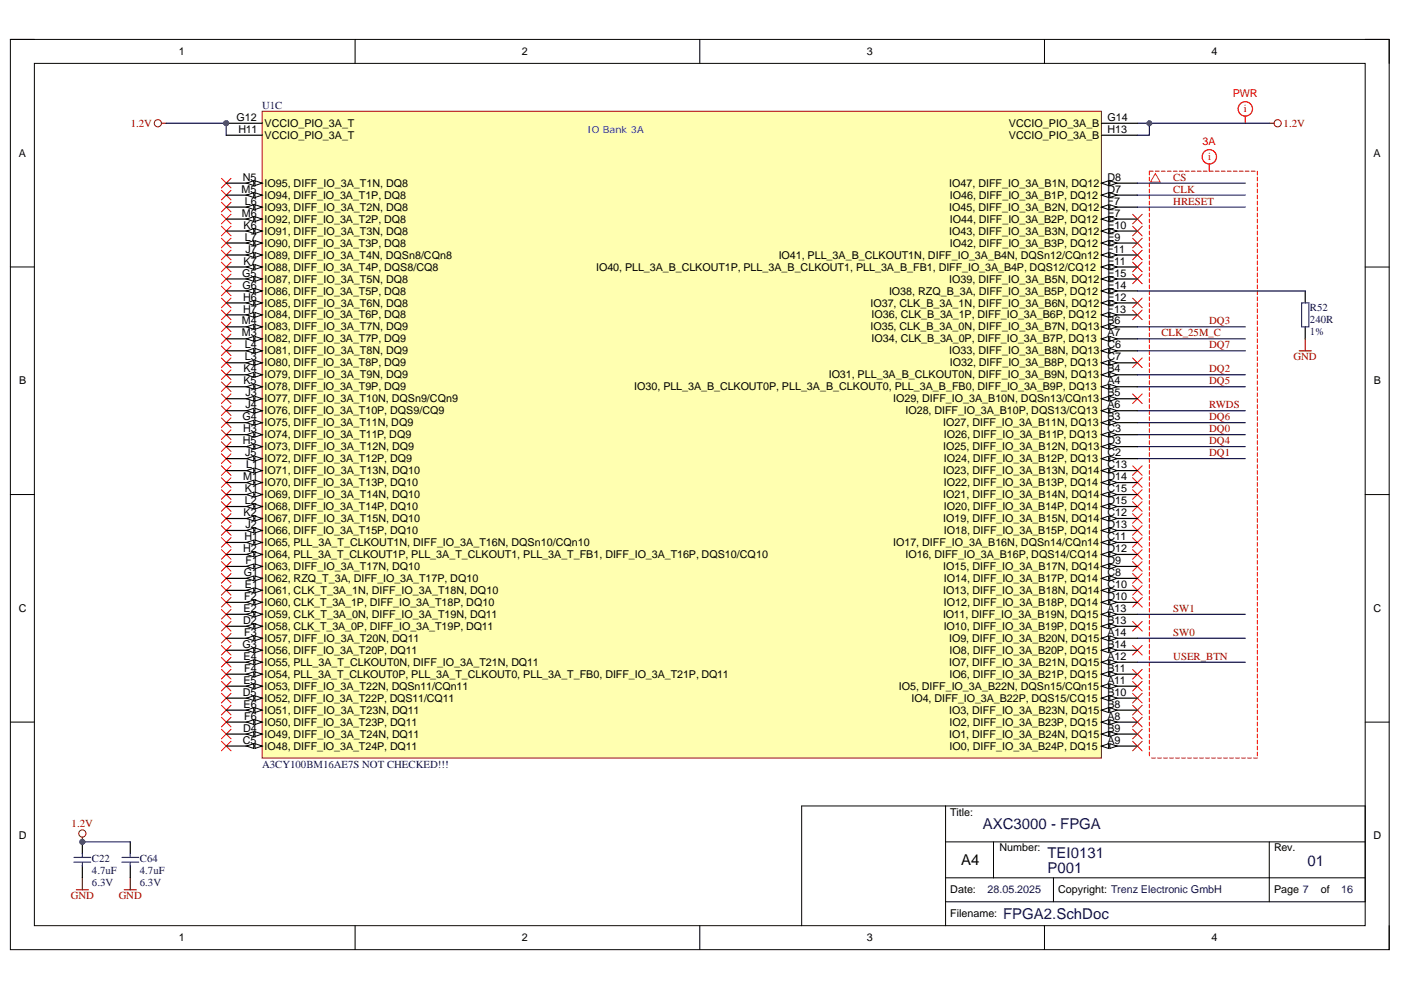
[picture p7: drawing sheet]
<svg xmlns="http://www.w3.org/2000/svg" width="297mm" height="210mm" viewBox="0 0 297 210" stroke-linecap="round" stroke-linejoin="round" font-family="sans-serif">
<defs><g id="words">
<g font-size="3.2" fill="#000080">
<text x="208.4" y="175.8">AXC3000 - FPGA</text>
<text x="222.1" y="185.2">P001</text>
<text x="222.1" y="181.9">TEI0131</text>
<text x="277.2" y="183.6">01</text>
<text x="212.7" y="194.8">FPGA2.SchDoc</text>
</g>
<text font-size="3.2" x="203.8" y="183.4">A4</text>
<g font-size="2.3">
<text x="37.9" y="11.7">1</text>
<text x="110.7" y="11.7">2</text>
<text x="183.8" y="11.7">3</text>
<text x="256.8" y="11.7">4</text>
<text x="50.1" y="25.7">G12</text>
<text x="50.5" y="28.2">H11</text>
<text x="56.1" y="29.5">VCCIO_PIO_3A_T</text>
<text x="56.1" y="26.9">VCCIO_PIO_3A_T</text>
<text x="213.9" y="29.5">VCCIO_PIO_3A_B</text>
<text x="213.9" y="26.9">VCCIO_PIO_3A_B</text>
<text x="234.8" y="28.2">H13</text>
<text x="234.8" y="25.7">G14</text>
<text x="4" y="33.3">A</text>
<text x="291.2" y="33.3">A</text>
<text x="51.2" y="40.9">M5</text>
<text x="51.5" y="38.3">N5</text>
<text x="56.1" y="39.6">IO95, DIFF_IO_3A_T1N, DQ8</text>
<text x="201.3" y="39.6">IO47, DIFF_IO_3A_B1N, DQ12</text>
<text x="234.8" y="38.3">D8</text>
<text x="234.8" y="40.9">D7</text>
<text x="51.3" y="45.9">M6</text>
<text x="51.9" y="43.4">L6</text>
<text x="56.1" y="42.1">IO94, DIFF_IO_3A_T1P, DQ8</text>
<text x="56.1" y="44.7">IO93, DIFF_IO_3A_T2N, DQ8</text>
<text x="56.1" y="47.2">IO92, DIFF_IO_3A_T2P, DQ8</text>
<text x="201.3" y="44.7">IO45, DIFF_IO_3A_B2N, DQ12</text>
<text x="201.4" y="42.1">IO46, DIFF_IO_3A_B1P, DQ12</text>
<text x="201.4" y="47.2">IO44, DIFF_IO_3A_B2P, DQ12</text>
<text x="234.8" y="43.4">F7</text>
<text x="234.8" y="45.9">E7</text>
<text x="51.6" y="48.5">K6</text>
<text x="51.9" y="51">L7</text>
<text x="52" y="53.6">J7</text>
<text x="56.1" y="49.7">IO91, DIFF_IO_3A_T3N, DQ8</text>
<text x="56.1" y="52.3">IO90, DIFF_IO_3A_T3P, DQ8</text>
<text x="201.3" y="49.7">IO43, DIFF_IO_3A_B3N, DQ12</text>
<text x="201.4" y="52.3">IO42, DIFF_IO_3A_B3P, DQ12</text>
<text x="234.8" y="48.5">E10</text>
<text x="234.8" y="51">E9</text>
<text x="234.8" y="53.6">F11</text>
<text x="51.4" y="58.7">G5</text>
<text x="51.6" y="56.1">K7</text>
<text x="56.1" y="54.8">IO89, DIFF_IO_3A_T4N, DQSn8/CQn8</text>
<text x="56.1" y="57.4">IO88, DIFF_IO_3A_T4P, DQS8/CQ8</text>
<text x="56.1" y="59.9">IO87, DIFF_IO_3A_T5N, DQ8</text>
<text x="126.4" y="57.4">IO40, PLL_3A_B_CLKOUT1P, PLL_3A_B_CLKOUT1, PLL_3A_B_FB1, DIFF_IO_3A_B4P, DQS12/CQ12</text>
<text x="165.1" y="54.8">IO41, PLL_3A_B_CLKOUT1N, DIFF_IO_3A_B4N, DQSn12/CQn12</text>
<text x="201.3" y="59.9">IO39, DIFF_IO_3A_B5N, DQ12</text>
<text x="234.8" y="56.1">E11</text>
<text x="234.8" y="58.7">E15</text>
<text x="51.4" y="61.2">G6</text>
<text x="51.5" y="63.7">H6</text>
<text x="56.1" y="62.5">IO86, DIFF_IO_3A_T5P, DQ8</text>
<text x="56.1" y="65">IO85, DIFF_IO_3A_T6N, DQ8</text>
<text x="184.6" y="65">IO37, CLK_B_3A_1N, DIFF_IO_3A_B6N, DQ12</text>
<text x="188.5" y="62.5">IO38, RZQ_B_3A, DIFF_IO_3A_B5P, DQ12</text>
<text x="234.8" y="61.2">E14</text>
<text x="234.8" y="63.7">E12</text>
<text x="51.3" y="68.8">M4</text>
<text x="51.3" y="71.3">M3</text>
<text x="51.5" y="66.3">H7</text>
<text x="56.1" y="67.5">IO84, DIFF_IO_3A_T6P, DQ8</text>
<text x="56.1" y="70.1">IO83, DIFF_IO_3A_T7N, DQ9</text>
<text x="184.6" y="70.1">IO35, CLK_B_3A_0N, DIFF_IO_3A_B7N, DQ13</text>
<text x="184.8" y="67.5">IO36, CLK_B_3A_1P, DIFF_IO_3A_B6P, DQ12</text>
<text x="234.8" y="66.3">F13</text>
<text x="234.8" y="68.8">B6</text>
<text x="234.8" y="71.3">A7</text>
<text x="51.9" y="73.9">L4</text>
<text x="51.9" y="76.4">L3</text>
<text x="56.1" y="72.6">IO82, DIFF_IO_3A_T7P, DQ9</text>
<text x="56.1" y="75.1">IO81, DIFF_IO_3A_T8N, DQ9</text>
<text x="56.1" y="77.7">IO80, DIFF_IO_3A_T8P, DQ9</text>
<text x="184.8" y="72.6">IO34, CLK_B_3A_0P, DIFF_IO_3A_B7P, DQ13</text>
<text x="201.3" y="75.1">IO33, DIFF_IO_3A_B8N, DQ13</text>
<text x="201.4" y="77.7">IO32, DIFF_IO_3A_B8P, DQ13</text>
<text x="234.8" y="73.9">C6</text>
<text x="234.8" y="76.4">C7</text>
<text x="4.1" y="81.5">B</text>
<text x="51.6" y="81.5">K5</text>
<text x="51.6" y="79">K4</text>
<text x="56.1" y="80.2">IO79, DIFF_IO_3A_T9N, DQ9</text>
<text x="56.1" y="82.8">IO78, DIFF_IO_3A_T9P, DQ9</text>
<text x="134.5" y="82.8">IO30, PLL_3A_B_CLKOUT0P, PLL_3A_B_CLKOUT0, PLL_3A_B_FB0, DIFF_IO_3A_B9P, DQ13</text>
<text x="175.7" y="80.2">IO31, PLL_3A_B_CLKOUT0N, DIFF_IO_3A_B9N, DQ13</text>
<text x="234.8" y="79">B4</text>
<text x="234.8" y="81.5">A4</text>
<text x="291.3" y="81.5">B</text>
<text x="51.4" y="89.1">G4</text>
<text x="52" y="84">J3</text>
<text x="52" y="86.6">J4</text>
<text x="56.1" y="85.3">IO77, DIFF_IO_3A_T10N, DQSn9/CQn9</text>
<text x="56.1" y="87.9">IO76, DIFF_IO_3A_T10P, DQS9/CQ9</text>
<text x="189.4" y="85.3">IO29, DIFF_IO_3A_B10N, DQSn13/CQn13</text>
<text x="192" y="87.9">IO28, DIFF_IO_3A_B10P, DQS13/CQ13</text>
<text x="234.8" y="84">B5</text>
<text x="234.8" y="86.6">A6</text>
<text x="234.8" y="89.1">B3</text>
<text x="51.5" y="94.2">H5</text>
<text x="51.5" y="91.7">H3</text>
<text x="56.1" y="90.4">IO75, DIFF_IO_3A_T11N, DQ9</text>
<text x="56.1" y="92.9">IO74, DIFF_IO_3A_T11P, DQ9</text>
<text x="56.1" y="95.5">IO73, DIFF_IO_3A_T12N, DQ9</text>
<text x="200" y="90.4">IO27, DIFF_IO_3A_B11N, DQ13</text>
<text x="200" y="95.5">IO25, DIFF_IO_3A_B12N, DQ13</text>
<text x="200.1" y="92.9">IO26, DIFF_IO_3A_B11P, DQ13</text>
<text x="234.8" y="91.7">C3</text>
<text x="234.8" y="94.2">D3</text>
<text x="51.6" y="101.8">M1</text>
<text x="52" y="96.7">J5</text>
<text x="52.2" y="99.3">L1</text>
<text x="56.1" y="98">IO72, DIFF_IO_3A_T12P, DQ9</text>
<text x="56.1" y="100.5">IO71, DIFF_IO_3A_T13N, DQ10</text>
<text x="200" y="100.5">IO23, DIFF_IO_3A_B13N, DQ14</text>
<text x="200.1" y="98">IO24, DIFF_IO_3A_B12P, DQ13</text>
<text x="234.8" y="96.7">C2</text>
<text x="234.8" y="99.3">C13</text>
<text x="234.8" y="101.8">D14</text>
<text x="51.9" y="106.9">L2</text>
<text x="51.9" y="104.3">K1</text>
<text x="56.1" y="103.1">IO70, DIFF_IO_3A_T13P, DQ10</text>
<text x="56.1" y="105.6">IO69, DIFF_IO_3A_T14N, DQ10</text>
<text x="200" y="105.6">IO21, DIFF_IO_3A_B14N, DQ14</text>
<text x="200.1" y="103.1">IO22, DIFF_IO_3A_B13P, DQ14</text>
<text x="234.8" y="104.3">C15</text>
<text x="234.8" y="106.9">D15</text>
<text x="51.6" y="109.4">K2</text>
<text x="52" y="112">J2</text>
<text x="56.1" y="108.2">IO68, DIFF_IO_3A_T14P, DQ10</text>
<text x="56.1" y="110.7">IO67, DIFF_IO_3A_T15N, DQ10</text>
<text x="56.1" y="113.2">IO66, DIFF_IO_3A_T15P, DQ10</text>
<text x="200" y="110.7">IO19, DIFF_IO_3A_B15N, DQ14</text>
<text x="200.1" y="108.2">IO20, DIFF_IO_3A_B14P, DQ14</text>
<text x="200.1" y="113.2">IO18, DIFF_IO_3A_B15P, DQ14</text>
<text x="234.8" y="109.4">C12</text>
<text x="234.8" y="112">D13</text>
<text x="51.5" y="117.1">H2</text>
<text x="51.8" y="114.5">H1</text>
<text x="52.1" y="119.6">F1</text>
<text x="56.1" y="115.8">IO65, PLL_3A_T_CLKOUT1N, DIFF_IO_3A_T16N, DQSn10/CQn10</text>
<text x="56.1" y="118.3">IO64, PLL_3A_T_CLKOUT1P, PLL_3A_T_CLKOUT1, PLL_3A_T_FB1, DIFF_IO_3A_T16P, DQS10/CQ10</text>
<text x="189.4" y="115.8">IO17, DIFF_IO_3A_B16N, DQSn14/CQn14</text>
<text x="192" y="118.3">IO16, DIFF_IO_3A_B16P, DQS14/CQ14</text>
<text x="234.8" y="114.5">C11</text>
<text x="234.8" y="117.1">D12</text>
<text x="234.8" y="119.6">D9</text>
<text x="51.7" y="122.1">G1</text>
<text x="51.9" y="124.7">E1</text>
<text x="56.1" y="120.9">IO63, DIFF_IO_3A_T17N, DQ10</text>
<text x="56.1" y="123.4">IO62, RZQ_T_3A, DIFF_IO_3A_T17P, DQ10</text>
<text x="56.1" y="125.9">IO61, CLK_T_3A_1N, DIFF_IO_3A_T18N, DQ10</text>
<text x="200" y="120.9">IO15, DIFF_IO_3A_B17N, DQ14</text>
<text x="200" y="125.9">IO13, DIFF_IO_3A_B18N, DQ14</text>
<text x="200.1" y="123.4">IO14, DIFF_IO_3A_B17P, DQ14</text>
<text x="234.8" y="122.1">C8</text>
<text x="234.8" y="124.7">C10</text>
<text x="4" y="129.7">C</text>
<text x="51.6" y="129.7">E2</text>
<text x="51.8" y="127.2">F2</text>
<text x="56.1" y="128.5">IO60, CLK_T_3A_1P, DIFF_IO_3A_T18P, DQ10</text>
<text x="56.1" y="131">IO59, CLK_T_3A_0N, DIFF_IO_3A_T19N, DQ11</text>
<text x="200" y="131">IO11, DIFF_IO_3A_B19N, DQ15</text>
<text x="200.1" y="128.5">IO12, DIFF_IO_3A_B18P, DQ14</text>
<text x="234.8" y="127.2">D10</text>
<text x="234.8" y="129.7">A13</text>
<text x="291.2" y="129.7">C</text>
<text x="51.4" y="137.4">G3</text>
<text x="51.5" y="132.3">D2</text>
<text x="51.8" y="134.8">F3</text>
<text x="56.1" y="133.6">IO58, CLK_T_3A_0P, DIFF_IO_3A_T19P, DQ11</text>
<text x="56.1" y="136.1">IO57, DIFF_IO_3A_T20N, DQ11</text>
<text x="200.1" y="133.6">IO10, DIFF_IO_3A_B19P, DQ15</text>
<text x="201.2" y="136.1">IO9, DIFF_IO_3A_B20N, DQ15</text>
<text x="234.8" y="132.3">B13</text>
<text x="234.8" y="134.8">A14</text>
<text x="234.8" y="137.4">B14</text>
<text x="51.6" y="139.9">E4</text>
<text x="51.8" y="142.4">F4</text>
<text x="56.1" y="138.6">IO56, DIFF_IO_3A_T20P, DQ11</text>
<text x="56.1" y="141.2">IO55, PLL_3A_T_CLKOUT0N, DIFF_IO_3A_T21N, DQ11</text>
<text x="56.1" y="143.7">IO54, PLL_3A_T_CLKOUT0P, PLL_3A_T_CLKOUT0, PLL_3A_T_FB0, DIFF_IO_3A_T21P, DQ11</text>
<text x="201.2" y="141.2">IO7, DIFF_IO_3A_B21N, DQ15</text>
<text x="201.3" y="138.6">IO8, DIFF_IO_3A_B20P, DQ15</text>
<text x="201.3" y="143.7">IO6, DIFF_IO_3A_B21P, DQ15</text>
<text x="234.8" y="139.9">A12</text>
<text x="234.8" y="142.4">B11</text>
<text x="51.5" y="147.5">D5</text>
<text x="51.6" y="145">E5</text>
<text x="56.1" y="146.2">IO53, DIFF_IO_3A_T22N, DQSn11/CQn11</text>
<text x="56.1" y="148.8">IO52, DIFF_IO_3A_T22P, DQS11/CQ11</text>
<text x="190.6" y="146.2">IO5, DIFF_IO_3A_B22N, DQSn15/CQn15</text>
<text x="193.3" y="148.8">IO4, DIFF_IO_3A_B22P, DQS15/CQ15</text>
<text x="234.8" y="145">A11</text>
<text x="234.8" y="147.5">B10</text>
<text x="51.5" y="155.1">D4</text>
<text x="51.6" y="150.1">E6</text>
<text x="51.8" y="152.6">F6</text>
<text x="56.1" y="151.3">IO51, DIFF_IO_3A_T23N, DQ11</text>
<text x="56.1" y="153.9">IO50, DIFF_IO_3A_T23P, DQ11</text>
<text x="201.2" y="151.3">IO3, DIFF_IO_3A_B23N, DQ15</text>
<text x="201.3" y="153.9">IO2, DIFF_IO_3A_B23P, DQ15</text>
<text x="234.8" y="150.1">B8</text>
<text x="234.8" y="152.6">A8</text>
<text x="234.8" y="155.1">B9</text>
<text x="51.5" y="157.7">C5</text>
<text x="56.1" y="156.4">IO49, DIFF_IO_3A_T24N, DQ11</text>
<text x="56.1" y="158.9">IO48, DIFF_IO_3A_T24P, DQ11</text>
<text x="201.2" y="156.4">IO1, DIFF_IO_3A_B24N, DQ15</text>
<text x="201.3" y="158.9">IO0, DIFF_IO_3A_B24P, DQ15</text>
<text x="234.8" y="157.7">A9</text>
<text x="201.5" y="172.9">Title:</text>
<text x="4" y="178">D</text>
<text x="291.2" y="178">D</text>
<text x="211.9" y="180.5">Number:</text>
<text x="270.1" y="180.5">Rev.</text>
<text x="201.5" y="189.4">Date:</text>
<text x="224.4" y="189.4">Copyright: Trenz Electronic GmbH</text>
<text x="270.1" y="189.4">Page 7</text>
<text x="280" y="189.4">of</text>
<text x="201.5" y="194.5">Filename:</text>
<text x="37.9" y="199.6">1</text>
<text x="110.7" y="199.6">2</text>
<text x="183.8" y="199.6">3</text>
<text x="256.8" y="199.6">4</text>
</g>
<g font-size="2.3" fill="#000080">
<text x="55.6" y="23.1">U1C</text>
<text x="277.7" y="71.1">1%</text>
<text x="277.7" y="66">R52</text>
<text x="277.7" y="68.5">240R</text>
<text x="55.6" y="162.7">A3CY100BM16AE7S NOT CHECKED!!!</text>
<text x="19.5" y="182.8">C22</text>
<text x="19.5" y="185.3">4.7uF</text>
<text x="29.7" y="182.8">C64</text>
<text x="29.7" y="185.3">4.7uF</text>
<text x="19.5" y="187.9">6.3V</text>
<text x="29.7" y="187.9">6.3V</text>
<text x="209.4" y="189.4">28.05.2025</text>
<text x="284.3" y="189.4">16</text>
</g>
<g font-size="2.3" fill="#f00">
<text x="261.4" y="20.5">PWR</text>
<text x="263.7" y="23.8">i</text>
<text x="255" y="30.7">3A</text>
<text x="256.1" y="34">i</text>
</g>
<g font-size="2.3" fill="#800000">
<text x="27.7" y="26.9">1.2V</text>
<text x="272.2" y="26.9">1.2V</text>
<text x="248.8" y="38.3">CS</text>
<text x="248.8" y="40.9">CLK</text>
<text x="248.8" y="43.4">HRESET</text>
<text x="246.2" y="71.3">CLK_25M_C</text>
<text x="256.4" y="68.8">DQ3</text>
<text x="256.4" y="73.9">DQ7</text>
<text x="274.3" y="76.4">GND</text>
<text x="256.4" y="78.9">DQ2</text>
<text x="256.4" y="81.5">DQ5</text>
<text x="256.4" y="86.5">RWDS</text>
<text x="256.4" y="89.1">DQ6</text>
<text x="256.4" y="91.7">DQ0</text>
<text x="256.4" y="94.2">DQ4</text>
<text x="256.4" y="96.7">DQ1</text>
<text x="248.8" y="129.7">SW1</text>
<text x="248.8" y="134.8">SW0</text>
<text x="248.8" y="139.9">USER_BTN</text>
<text x="15.2" y="175.4">1.2V</text>
<text x="15" y="190.7">GND</text>
<text x="25.2" y="190.7">GND</text>
</g>
<text font-size="2.1" fill="#00f" x="124.6" y="28.2">IO Bank 3A</text>
</g></defs>
<path d="M2.2 8.4h292.3v193h-292.3z" fill="none" stroke="#000" stroke-width=".21"/>
<path d="M7.3 13.4h282.1v182.9h-282.1z" fill-rule="evenodd" fill="#fff"/>
<g fill="none" stroke="#000" stroke-width=".21">
<path d="M2.2 8.4h5.1M7.3 13.4h282.1v182.9h-282.1zM75.3 8.4v5M148.4 8.4v5M221.4 8.4v5M289.4 8.4h5.1v5M2.2 56.6h5.1M289.4 56.6h5.1M2.2 104.9h5.1M289.4 104.9h5.1M2.2 153.1h5.1M289.4 153.1h5.1"/>
<path d="M200.5 170.9v25.4M200.5 178.5h88.9M210.6 178.5v7.6M269.1 178.5v12.7M75.3 196.3v5.1M148.4 196.3v5.1M200.5 191.2h88.9v-20.3h-119.4v25.4M200.5 186.1h88.9M221.4 196.3v5.1M223.4 186.1v5.1M294.5 196.3v5.1"/>
</g>
<path d="M16.2 188.7h2.5M17.5 186.1v2.6" fill="none" stroke="#800000" stroke-width=".25"/>
<circle cx="17.5" cy="178.5" r=".51" fill="#4c4c94"/>
<circle cx="17.5" cy="178.5" r=".51" fill="none" stroke="#4c4c94" stroke-width=".21"/>
<path d="M17.5 178.5v2.5M17.5 183.6v2.5" fill="none" stroke="#000" stroke-width=".25"/>
<circle cx="17.5" cy="178.5" r=".51" fill="#4c4c94"/>
<circle cx="17.5" cy="178.5" r=".51" fill="none" stroke="#4c4c94" stroke-width=".21"/>
<path d="M276 64.2h1.5v5.1h-1.5zM15.7 181.8h3.5M15.7 182.8h3.5M17.5 181v.8M17.5 182.8v.8M25.8 181.8h3.6M25.8 182.8h3.6M27.6 181v.8M27.6 182.8v.8" fill="none" stroke="#00f" stroke-width=".25"/>
<path d="M269.1 26.1h1M275.5 74.4h2.5M276.7 71.8v2.6M17.5 177.5v1M26.4 188.7h2.5M27.6 186.1v2.6" fill="none" stroke="#800000" stroke-width=".25"/>
<path d="M276.7 61.7v2.5M276.7 69.3v2.5M27.6 178.5v2.5M27.6 183.6v2.5" fill="none" stroke="#000" stroke-width=".25"/>
<g fill="none" stroke="#f00" stroke-width=".25">
<path d="M256.4 34.8v1.5M264 24.6v1.5"/>
<circle cx="256.4" cy="33.2" r="1.52"/>
<circle cx="264" cy="23.1" r="1.53"/>
</g>
<g fill="none" stroke="#f00" stroke-width=".21">
<path d="M243.7 37.6v.8M243.7 38.8v.8M244.5 36.3h-.8v.8M245 36.3h.8M246.2 36.3h.8M247.5 36.3h.8M248.8 36.3h.8M250 36.3h.8M251.3 36.3h.8M252.6 36.3h.8M253.9 36.3h.8M255.1 36.3h.8"/>
<path d="M256.4 36.3h.8M257.7 36.3h.8M258.9 36.3h.8M260.2 36.3h.8M261.5 36.3h.8M262.8 36.3h.7M264 36.3h.8M265.3 36.3h.8M266.6 36.3v.8M266.6 37.6v.8M266.6 38.8v.8M243.7 40.1v.8"/>
<path d="M243.7 41.4v.8M243.7 42.6v.8M243.7 43.9v.8M243.7 45.2v.8M243.7 46.5v.7M243.7 47.7v.8M243.7 49v.8M243.7 50.3v.8M243.7 51.5v.8M243.7 52.8v.8M243.7 54.1v.8M243.7 55.3v.8"/>
<path d="M243.7 56.6v.8M243.7 57.9v.8M243.7 59.1v.8M266.6 40.1v.8M266.6 41.4v.8M266.6 42.6v.8M266.6 43.9v.8M266.6 45.2v.8M266.6 46.5v.7M266.6 47.7v.8M266.6 49v.8M266.6 50.3v.8"/>
<path d="M266.6 51.5v.8M266.6 52.8v.8M266.6 54.1v.8M266.6 55.3v.8M266.6 56.6v.8M266.6 57.9v.8M266.6 59.1v.8M243.7 60.4v.8M243.7 61.7v.8M243.7 63v.8M243.7 64.2v.8M243.7 65.5v.8"/>
<path d="M243.7 66.8v.8M243.7 68v.8M243.7 69.3v.8M243.7 70.6v.8M243.7 71.8v.8M243.7 73.1v.8M243.7 74.4v.8M243.7 75.7v.8M243.7 76.9v.8M243.7 78.2v.8M243.7 79.5v.8M266.6 60.4v.8"/>
<path d="M266.6 61.7v.8M266.6 63v.8M266.6 64.2v.8M266.6 65.5v.8M266.6 66.8v.8M266.6 68v.8M266.6 69.3v.8M266.6 70.6v.8M266.6 71.8v.8M266.6 73.1v.8M266.6 74.4v.8M266.6 75.7v.8"/>
<path d="M266.6 76.9v.8M266.6 78.2v.8M266.6 79.5v.8M243.7 80.7v.8M243.7 82v.8M243.7 83.3v.8M243.7 84.5v.8M243.7 85.8v.8M243.7 87.1v.8M243.7 88.3v.8M243.7 89.6v.8M243.7 90.9v.8"/>
<path d="M243.7 92.2v.8M243.7 93.4v.8M243.7 94.7v.8M243.7 96v.8M243.7 97.2v.8M243.7 98.5v.8M243.7 99.8v.8M266.6 80.7v.8M266.6 82v.8M266.6 83.3v.8M266.6 84.5v.8M266.6 85.8v.8"/>
<path d="M266.6 87.1v.8M266.6 88.3v.8M266.6 89.6v.8M266.6 90.9v.8M266.6 92.2v.8M266.6 93.4v.8M266.6 94.7v.8M266.6 96v.8M266.6 97.2v.8M266.6 98.5v.8M266.6 99.8v.8M243.7 101v.8"/>
<path d="M243.7 102.3v.8M243.7 103.6v.8M243.7 104.9v.8M243.7 106.1v.8M243.7 107.4v.8M243.7 108.7v.8M243.7 109.9v.8M243.7 111.2v.8M243.7 112.5v.8M243.7 113.7v.8M243.7 115v.8M243.7 116.3v.8"/>
<path d="M243.7 117.6v.7M243.7 118.8v.8M266.6 101v.8M266.6 102.3v.8M266.6 103.6v.8M266.6 104.9v.8M266.6 106.1v.8M266.6 107.4v.8M266.6 108.7v.8M266.6 109.9v.8M266.6 111.2v.8M266.6 112.5v.8"/>
<path d="M266.6 113.7v.8M266.6 115v.8M266.6 116.3v.8M266.6 117.6v.7M266.6 118.8v.8M243.7 120.1v.8M243.7 121.4v.8M243.7 122.6v.8M243.7 123.9v.8M243.7 125.2v.8M243.7 126.4v.8M243.7 127.7v.8"/>
<path d="M243.7 129v.8M243.7 130.3v.7M243.7 131.5v.8M243.7 132.8v.8M243.7 134.1v.8M243.7 135.3v.8M243.7 136.6v.8M243.7 137.9v.8M243.7 139.1v.8M266.6 120.1v.8M266.6 121.4v.8M266.6 122.6v.8"/>
<path d="M266.6 123.9v.8M266.6 125.2v.8M266.6 126.4v.8M266.6 127.7v.8M266.6 129v.8M266.6 130.3v.7M266.6 131.5v.8M266.6 132.8v.8M266.6 134.1v.8M266.6 135.3v.8M266.6 136.6v.8M266.6 137.9v.8"/>
<path d="M266.6 139.1v.8M243.7 140.4v.8M243.7 141.7v.8M243.7 142.9v.8M243.7 144.2v.8M243.7 145.5v.8M243.7 146.8v.7M243.7 148v.8M243.7 149.3v.8M243.7 150.6v.8M243.7 151.8v.8M243.7 153.1v.8"/>
<path d="M243.7 154.4v.8M243.7 155.6v.8M243.7 156.9v.8M243.7 158.2v.8M243.7 159.5v.7M266.6 140.4v.8M266.6 141.7v.8M266.6 142.9v.8M266.6 144.2v.8M266.6 145.5v.8M266.6 146.8v.7M266.6 148v.8"/>
<path d="M266.6 149.3v.8M266.6 150.6v.8M266.6 151.8v.8M266.6 153.1v.8M266.6 154.4v.8M266.6 155.6v.8M266.6 156.9v.8M266.6 158.2v.8M266.6 159.5v.7M244.2 160.7h.8M245.4 160.7h.8M246.7 160.7h.8"/>
<path d="M248 160.7h.8M249.3 160.7h.7M250.5 160.7h.8M251.8 160.7h.8M253.1 160.7h.8M254.3 160.7h.8M255.6 160.7h.8M256.9 160.7h.8M258.1 160.7h.8M259.4 160.7h.8M260.7 160.7h.8M262 160.7h.8"/>
<path d="M263.2 160.7h.8M264.5 160.7h.8M265.8 160.7h.8"/>
</g>
<path d="M245 36.8l1 1.8h-2.1z" fill="none" stroke="#f33" stroke-width=".21"/>
<g fill="none" stroke="#800000" stroke-width=".21">
<circle cx="270.9" cy="26.1" r=".76"/>
<circle cx="17.5" cy="176.7" r=".76"/>
</g>
<circle cx="17.5" cy="178.5" r=".51" fill="#4c4c94"/>
<circle cx="17.5" cy="178.5" r=".51" fill="none" stroke="#4c4c94" stroke-width=".21"/>
<g fill="none" stroke="#f00" stroke-width=".21">
<path d="M46.9 37.8l2.1 2M49 37.8l-2.1 2M46.9 40.4l2.1 2M46.9 42.9l2.1 2M46.9 45.4l2.1 2.1M46.9 48l2.1 2M46.9 50.5l2.1 2M46.9 53.1l2.1 2M46.9 55.6l2.1 2M46.9 58.1l2.1 2.1M49 40.4l-2.1 2M49 42.9l-2.1 2"/>
<path d="M49 45.4l-2.1 2.1M49 48l-2.1 2M49 50.5l-2.1 2M49 53.1l-2.1 2M49 55.6l-2.1 2M49 58.1l-2.1 2.1M240.1 50.5l2.1 2M240.1 53.1l2.1 2M240.1 55.6l2.1 2M240.1 58.1l2.1 2.1M240.1 45.4l2.1 2.1M240.1 48l2.1 2"/>
<path d="M242.2 50.5l-2.1 2M242.2 53.1l-2.1 2M242.2 55.6l-2.1 2M242.2 58.1l-2.1 2.1M242.2 45.4l-2.1 2.1M242.2 48l-2.1 2M46.9 60.7l2.1 2M46.9 63.2l2.1 2M46.9 65.7l2.1 2.1M46.9 68.3l2.1 2M46.9 70.8l2.1 2.1M46.9 73.4l2.1 2"/>
<path d="M46.9 75.9l2.1 2M46.9 78.4l2.1 2.1M49 60.7l-2.1 2M49 63.2l-2.1 2M49 65.7l-2.1 2.1M49 68.3l-2.1 2M49 70.8l-2.1 2.1M49 73.4l-2.1 2M49 75.9l-2.1 2M49 78.4l-2.1 2.1M240.1 75.9l2.1 2M240.1 63.2l2.1 2"/>
<path d="M240.1 65.8l2.1 2M242.2 75.9l-2.1 2M242.2 63.2l-2.1 2M242.2 65.8l-2.1 2M46.9 81l2.1 2M46.9 83.5l2.1 2.1M46.9 86.1l2.1 2M46.9 88.6l2.1 2M46.9 91.1l2.1 2.1M46.9 93.7l2.1 2M46.9 96.2l2.1 2.1M46.9 98.8l2.1 2"/>
<path d="M49 81l-2.1 2M49 83.5l-2.1 2.1M49 86.1l-2.1 2M49 88.6l-2.1 2M49 91.1l-2.1 2.1M49 93.7l-2.1 2M49 96.2l-2.1 2.1M49 98.8l-2.1 2M240.1 98.8l2.1 2M240.1 83.5l2.1 2.1M242.2 98.8l-2.1 2M242.2 83.5l-2.1 2.1"/>
<path d="M46.9 101.3l2.1 2M46.9 103.8l2.1 2.1M46.9 106.4l2.1 2M46.9 108.9l2.1 2M46.9 111.5l2.1 2M46.9 114l2.1 2M46.9 116.5l2.1 2.1M46.9 119.1l2.1 2M49 101.3l-2.1 2M49 103.8l-2.1 2.1M49 106.4l-2.1 2M49 108.9l-2.1 2"/>
<path d="M49 111.5l-2.1 2M49 114l-2.1 2M49 116.5l-2.1 2.1M49 119.1l-2.1 2M240.1 101.3l2.1 2M240.1 103.8l2.1 2.1M240.1 106.4l2.1 2M240.1 108.9l2.1 2.1M240.1 111.5l2.1 2M240.1 114l2.1 2M240.1 116.5l2.1 2.1M240.1 119.1l2.1 2"/>
<path d="M242.2 101.3l-2.1 2M242.2 103.8l-2.1 2.1M242.2 106.4l-2.1 2M242.2 108.9l-2.1 2.1M242.2 111.5l-2.1 2M242.2 114l-2.1 2M242.2 116.5l-2.1 2.1M242.2 119.1l-2.1 2M46.9 121.6l2.1 2M46.9 124.2l2.1 2M46.9 126.7l2.1 2M46.9 129.2l2.1 2.1"/>
<path d="M46.9 131.8l2.1 2M46.9 134.3l2.1 2M46.9 136.9l2.1 2M46.9 139.4l2.1 2M49 121.6l-2.1 2M49 124.2l-2.1 2M49 126.7l-2.1 2M49 129.2l-2.1 2.1M49 131.8l-2.1 2M49 134.3l-2.1 2M49 136.9l-2.1 2M49 139.4l-2.1 2"/>
<path d="M240.1 121.6l2.1 2.1M240.1 124.2l2.1 2M240.1 126.7l2.1 2M240.1 136.8l2.1 2.1M240.1 131.8l2.1 2M242.2 121.6l-2.1 2.1M242.2 124.2l-2.1 2M242.2 126.7l-2.1 2M242.2 136.8l-2.1 2.1M242.2 131.8l-2.1 2M46.9 141.9l2.1 2.1M46.9 144.5l2.1 2"/>
<path d="M46.9 147l2.1 2M46.9 149.5l2.1 2.1M46.9 152.1l2.1 2M46.9 154.6l2.1 2.1M46.9 157.2l2.1 2M49 141.9l-2.1 2.1M49 144.5l-2.1 2M49 147l-2.1 2M49 149.5l-2.1 2.1M49 152.1l-2.1 2M49 154.6l-2.1 2.1M49 157.2l-2.1 2"/>
<path d="M240.1 141.9l2.1 2.1M240.1 144.5l2.1 2M240.1 147l2.1 2M240.1 152.1l2.1 2M240.1 154.6l2.1 2.1M240.1 157.2l2.1 2M240.1 149.5l2.1 2.1M242.2 141.9l-2.1 2.1M242.2 144.5l-2.1 2M242.2 147l-2.1 2M242.2 152.1l-2.1 2M242.2 154.6l-2.1 2.1"/>
<path d="M242.2 157.2l-2.1 2M242.2 149.5l-2.1 2.1"/>
</g>
<circle cx="33.5" cy="26.1" r=".76" fill="none" stroke="#800000" stroke-width=".21"/>
<path d="M34.2 26.1h1" fill="none" stroke="#800000" stroke-width=".25"/>
<path d="M17.5 178.5h10.1" fill="none" stroke="#000080" stroke-width=".25"/>
<circle cx="17.5" cy="178.5" r=".51" fill="#4c4c94"/>
<circle cx="17.5" cy="178.5" r=".51" fill="none" stroke="#4c4c94" stroke-width=".21"/>
<g fill="none" stroke="#000080" stroke-width=".25">
<path d="M241.2 26.1h27.9M241.2 38.8h22.8M241.2 43.9h22.8M241.2 41.4h22.8M241.2 61.7h35.5M241.2 69.3h22.8M241.2 71.8h22.8M241.2 74.4h22.8M241.2 79.5h22.8M241.2 82h22.8M241.2 87.1h22.8M241.2 89.6h22.8"/>
<path d="M241.2 92.2h22.8M241.2 94.7h22.8M241.2 97.2h22.8M241.2 130.3h22.8M241.2 135.3h22.8"/>
</g>
<circle cx="243.7" cy="26.1" r=".51" fill="#4c4c94"/>
<circle cx="243.7" cy="26.1" r=".51" fill="none" stroke="#4c4c94" stroke-width=".21"/>
<path d="M243.7 26.1v2.6h-2.5" fill="none" stroke="#000080" stroke-width=".25"/>
<circle cx="243.7" cy="26.1" r=".51" fill="#4c4c94"/>
<circle cx="243.7" cy="26.1" r=".51" fill="none" stroke="#4c4c94" stroke-width=".21"/>
<path d="M35.2 26.1h12.8M241.2 140.4h22.8" fill="none" stroke="#000080" stroke-width=".25"/>
<circle cx="48" cy="26.1" r=".51" fill="#4c4c94"/>
<circle cx="48" cy="26.1" r=".51" fill="none" stroke="#4c4c94" stroke-width=".21"/>
<path d="M48 26.1v2.6" fill="none" stroke="#000080" stroke-width=".25"/>
<circle cx="48" cy="26.1" r=".51" fill="#4c4c94"/>
<circle cx="48" cy="26.1" r=".51" fill="none" stroke="#4c4c94" stroke-width=".21"/>
<circle cx="48" cy="26.1" r=".51" fill="#4c4c94"/>
<circle cx="48" cy="26.1" r=".51" fill="none" stroke="#4c4c94" stroke-width=".21"/>
<path d="M55.6 23.6h177.9v137.1h-177.9z" fill-rule="evenodd" fill="#ffffb0"/>
<path d="M55.6 23.6h177.9v137.1h-177.9z" fill="none" stroke="#800000" stroke-width=".21"/>
<path d="M48 38.8h7.6" fill="none" stroke="#000" stroke-width=".25"/>
<path d="M54.1 38.3l1.5 .5-1.5 .5z" fill="#f8fcff"/>
<path d="M54.1 38.3l1.5 .5-1.5 .5z" fill="none" stroke="#000" stroke-width=".21"/>
<path d="M52.3 38.8l1.5-.5v1z" fill="#f8fcff"/>
<path d="M52.3 38.8l1.5-.5v1z" fill="none" stroke="#000" stroke-width=".21"/>
<path d="M48 41.4h7.6" fill="none" stroke="#000" stroke-width=".25"/>
<path d="M54.1 40.9l1.5 .5-1.5 .5z" fill="#f8fcff"/>
<path d="M54.1 40.9l1.5 .5-1.5 .5z" fill="none" stroke="#000" stroke-width=".21"/>
<path d="M52.3 41.4l1.5-.5v1z" fill="#f8fcff"/>
<path d="M52.3 41.4l1.5-.5v1z" fill="none" stroke="#000" stroke-width=".21"/>
<path d="M48 43.9h7.6" fill="none" stroke="#000" stroke-width=".25"/>
<path d="M54.1 43.4l1.5 .5-1.5 .5z" fill="#f8fcff"/>
<path d="M54.1 43.4l1.5 .5-1.5 .5z" fill="none" stroke="#000" stroke-width=".21"/>
<path d="M52.3 43.9l1.5-.5v1z" fill="#f8fcff"/>
<path d="M52.3 43.9l1.5-.5v1z" fill="none" stroke="#000" stroke-width=".21"/>
<path d="M48 46.4h7.6" fill="none" stroke="#000" stroke-width=".25"/>
<path d="M54.1 45.9l1.5 .5-1.5 .6z" fill="#f8fcff"/>
<path d="M54.1 45.9l1.5 .5-1.5 .6z" fill="none" stroke="#000" stroke-width=".21"/>
<path d="M52.3 46.4l1.5-.5v1.1z" fill="#f8fcff"/>
<path d="M52.3 46.4l1.5-.5v1.1z" fill="none" stroke="#000" stroke-width=".21"/>
<path d="M48 49h7.6" fill="none" stroke="#000" stroke-width=".25"/>
<path d="M54.1 48.5l1.5 .5-1.5 .5z" fill="#f8fcff"/>
<path d="M54.1 48.5l1.5 .5-1.5 .5z" fill="none" stroke="#000" stroke-width=".21"/>
<path d="M52.3 49l1.5-.5v1z" fill="#f8fcff"/>
<path d="M52.3 49l1.5-.5v1z" fill="none" stroke="#000" stroke-width=".21"/>
<path d="M48 51.5h7.6" fill="none" stroke="#000" stroke-width=".25"/>
<path d="M54.1 51l1.5 .5-1.5 .5z" fill="#f8fcff"/>
<path d="M54.1 51l1.5 .5-1.5 .5z" fill="none" stroke="#000" stroke-width=".21"/>
<path d="M52.3 51.5l1.5-.5v1z" fill="#f8fcff"/>
<path d="M52.3 51.5l1.5-.5v1z" fill="none" stroke="#000" stroke-width=".21"/>
<path d="M48 54.1h7.6" fill="none" stroke="#000" stroke-width=".25"/>
<path d="M54.1 53.6l1.5 .5-1.5 .5z" fill="#f8fcff"/>
<path d="M54.1 53.6l1.5 .5-1.5 .5z" fill="none" stroke="#000" stroke-width=".21"/>
<path d="M52.3 54.1l1.5-.5v1z" fill="#f8fcff"/>
<path d="M52.3 54.1l1.5-.5v1z" fill="none" stroke="#000" stroke-width=".21"/>
<path d="M48 56.6h7.6" fill="none" stroke="#000" stroke-width=".25"/>
<path d="M54.1 56.1l1.5 .5-1.5 .5z" fill="#f8fcff"/>
<path d="M54.1 56.1l1.5 .5-1.5 .5z" fill="none" stroke="#000" stroke-width=".21"/>
<path d="M52.3 56.6l1.5-.5v1z" fill="#f8fcff"/>
<path d="M52.3 56.6l1.5-.5v1z" fill="none" stroke="#000" stroke-width=".21"/>
<path d="M48 59.1h7.6" fill="none" stroke="#000" stroke-width=".25"/>
<path d="M54.1 58.6l1.5 .5-1.5 .6z" fill="#f8fcff"/>
<path d="M54.1 58.6l1.5 .5-1.5 .6z" fill="none" stroke="#000" stroke-width=".21"/>
<path d="M52.3 59.1l1.5-.5v1.1z" fill="#f8fcff"/>
<path d="M52.3 59.1l1.5-.5v1.1z" fill="none" stroke="#000" stroke-width=".21"/>
<path d="M48 61.7h7.6" fill="none" stroke="#000" stroke-width=".25"/>
<path d="M54.1 61.2l1.5 .5-1.5 .5z" fill="#f8fcff"/>
<path d="M54.1 61.2l1.5 .5-1.5 .5z" fill="none" stroke="#000" stroke-width=".21"/>
<path d="M52.3 61.7l1.5-.5v1z" fill="#f8fcff"/>
<path d="M52.3 61.7l1.5-.5v1z" fill="none" stroke="#000" stroke-width=".21"/>
<path d="M48 64.2h7.6" fill="none" stroke="#000" stroke-width=".25"/>
<path d="M54.1 63.7l1.5 .5-1.5 .5z" fill="#f8fcff"/>
<path d="M54.1 63.7l1.5 .5-1.5 .5z" fill="none" stroke="#000" stroke-width=".21"/>
<path d="M52.3 64.2l1.5-.5v1z" fill="#f8fcff"/>
<path d="M52.3 64.2l1.5-.5v1z" fill="none" stroke="#000" stroke-width=".21"/>
<path d="M48 66.8h7.6" fill="none" stroke="#000" stroke-width=".25"/>
<path d="M54.1 66.3l1.5 .5-1.5 .5z" fill="#f8fcff"/>
<path d="M54.1 66.3l1.5 .5-1.5 .5z" fill="none" stroke="#000" stroke-width=".21"/>
<path d="M52.3 66.8l1.5-.5v1z" fill="#f8fcff"/>
<path d="M52.3 66.8l1.5-.5v1z" fill="none" stroke="#000" stroke-width=".21"/>
<path d="M48 69.3h7.6" fill="none" stroke="#000" stroke-width=".25"/>
<path d="M54.1 68.8l1.5 .5-1.5 .5z" fill="#f8fcff"/>
<path d="M54.1 68.8l1.5 .5-1.5 .5z" fill="none" stroke="#000" stroke-width=".21"/>
<path d="M52.3 69.3l1.5-.5v1z" fill="#f8fcff"/>
<path d="M52.3 69.3l1.5-.5v1z" fill="none" stroke="#000" stroke-width=".21"/>
<path d="M48 71.8h7.6" fill="none" stroke="#000" stroke-width=".25"/>
<path d="M54.1 71.3l1.5 .5-1.5 .5z" fill="#f8fcff"/>
<path d="M54.1 71.3l1.5 .5-1.5 .5z" fill="none" stroke="#000" stroke-width=".21"/>
<path d="M52.3 71.8l1.5-.5v1z" fill="#f8fcff"/>
<path d="M52.3 71.8l1.5-.5v1z" fill="none" stroke="#000" stroke-width=".21"/>
<path d="M48 74.4h7.6" fill="none" stroke="#000" stroke-width=".25"/>
<path d="M54.1 73.9l1.5 .5-1.5 .5z" fill="#f8fcff"/>
<path d="M54.1 73.9l1.5 .5-1.5 .5z" fill="none" stroke="#000" stroke-width=".21"/>
<path d="M52.3 74.4l1.5-.5v1z" fill="#f8fcff"/>
<path d="M52.3 74.4l1.5-.5v1z" fill="none" stroke="#000" stroke-width=".21"/>
<path d="M48 76.9h7.6" fill="none" stroke="#000" stroke-width=".25"/>
<path d="M54.1 76.4l1.5 .5-1.5 .5z" fill="#f8fcff"/>
<path d="M54.1 76.4l1.5 .5-1.5 .5z" fill="none" stroke="#000" stroke-width=".21"/>
<path d="M52.3 76.9l1.5-.5v1z" fill="#f8fcff"/>
<path d="M52.3 76.9l1.5-.5v1z" fill="none" stroke="#000" stroke-width=".21"/>
<path d="M48 79.5h7.6" fill="none" stroke="#000" stroke-width=".25"/>
<path d="M54.1 79l1.5 .5-1.5 .5z" fill="#f8fcff"/>
<path d="M54.1 79l1.5 .5-1.5 .5z" fill="none" stroke="#000" stroke-width=".21"/>
<path d="M52.3 79.5l1.5-.5v1z" fill="#f8fcff"/>
<path d="M52.3 79.5l1.5-.5v1z" fill="none" stroke="#000" stroke-width=".21"/>
<path d="M48 82h7.6" fill="none" stroke="#000" stroke-width=".25"/>
<path d="M54.1 81.5l1.5 .5-1.5 .5z" fill="#f8fcff"/>
<path d="M54.1 81.5l1.5 .5-1.5 .5z" fill="none" stroke="#000" stroke-width=".21"/>
<path d="M52.3 82l1.5-.5v1z" fill="#f8fcff"/>
<path d="M52.3 82l1.5-.5v1z" fill="none" stroke="#000" stroke-width=".21"/>
<path d="M48 84.5h7.6" fill="none" stroke="#000" stroke-width=".25"/>
<path d="M54.1 84l1.5 .5-1.5 .5z" fill="#f8fcff"/>
<path d="M54.1 84l1.5 .5-1.5 .5z" fill="none" stroke="#000" stroke-width=".21"/>
<path d="M52.3 84.5l1.5-.5v1z" fill="#f8fcff"/>
<path d="M52.3 84.5l1.5-.5v1z" fill="none" stroke="#000" stroke-width=".21"/>
<path d="M48 87.1h7.6" fill="none" stroke="#000" stroke-width=".25"/>
<path d="M54.1 86.6l1.5 .5-1.5 .5z" fill="#f8fcff"/>
<path d="M54.1 86.6l1.5 .5-1.5 .5z" fill="none" stroke="#000" stroke-width=".21"/>
<path d="M52.3 87.1l1.5-.5v1z" fill="#f8fcff"/>
<path d="M52.3 87.1l1.5-.5v1z" fill="none" stroke="#000" stroke-width=".21"/>
<path d="M48 89.6h7.6" fill="none" stroke="#000" stroke-width=".25"/>
<path d="M54.1 89.1l1.5 .5-1.5 .5z" fill="#f8fcff"/>
<path d="M54.1 89.1l1.5 .5-1.5 .5z" fill="none" stroke="#000" stroke-width=".21"/>
<path d="M52.3 89.6l1.5-.5v1z" fill="#f8fcff"/>
<path d="M52.3 89.6l1.5-.5v1z" fill="none" stroke="#000" stroke-width=".21"/>
<path d="M48 92.2h7.6" fill="none" stroke="#000" stroke-width=".25"/>
<path d="M54.1 91.6l1.5 .6-1.5 .5z" fill="#f8fcff"/>
<path d="M54.1 91.6l1.5 .6-1.5 .5z" fill="none" stroke="#000" stroke-width=".21"/>
<path d="M52.3 92.2l1.5-.6v1.1z" fill="#f8fcff"/>
<path d="M52.3 92.2l1.5-.6v1.1z" fill="none" stroke="#000" stroke-width=".21"/>
<path d="M48 94.7h7.6" fill="none" stroke="#000" stroke-width=".25"/>
<path d="M54.1 94.2l1.5 .5-1.5 .5z" fill="#f8fcff"/>
<path d="M54.1 94.2l1.5 .5-1.5 .5z" fill="none" stroke="#000" stroke-width=".21"/>
<path d="M52.3 94.7l1.5-.5v1z" fill="#f8fcff"/>
<path d="M52.3 94.7l1.5-.5v1z" fill="none" stroke="#000" stroke-width=".21"/>
<path d="M48 97.2h7.6" fill="none" stroke="#000" stroke-width=".25"/>
<path d="M54.1 96.7l1.5 .5-1.5 .5z" fill="#f8fcff"/>
<path d="M54.1 96.7l1.5 .5-1.5 .5z" fill="none" stroke="#000" stroke-width=".21"/>
<path d="M52.3 97.2l1.5-.5v1z" fill="#f8fcff"/>
<path d="M52.3 97.2l1.5-.5v1z" fill="none" stroke="#000" stroke-width=".21"/>
<path d="M48 99.8h7.6" fill="none" stroke="#000" stroke-width=".25"/>
<path d="M54.1 99.3l1.5 .5-1.5 .5z" fill="#f8fcff"/>
<path d="M54.1 99.3l1.5 .5-1.5 .5z" fill="none" stroke="#000" stroke-width=".21"/>
<path d="M52.3 99.8l1.5-.5v1z" fill="#f8fcff"/>
<path d="M52.3 99.8l1.5-.5v1z" fill="none" stroke="#000" stroke-width=".21"/>
<path d="M48 102.3h7.6" fill="none" stroke="#000" stroke-width=".25"/>
<path d="M54.1 101.8l1.5 .5-1.5 .5z" fill="#f8fcff"/>
<path d="M54.1 101.8l1.5 .5-1.5 .5z" fill="none" stroke="#000" stroke-width=".21"/>
<path d="M52.3 102.3l1.5-.5v1z" fill="#f8fcff"/>
<path d="M52.3 102.3l1.5-.5v1z" fill="none" stroke="#000" stroke-width=".21"/>
<path d="M48 104.9h7.6" fill="none" stroke="#000" stroke-width=".25"/>
<path d="M54.1 104.3l1.5 .6-1.5 .5z" fill="#f8fcff"/>
<path d="M54.1 104.3l1.5 .6-1.5 .5z" fill="none" stroke="#000" stroke-width=".21"/>
<path d="M52.3 104.9l1.5-.6v1.1z" fill="#f8fcff"/>
<path d="M52.3 104.9l1.5-.6v1.1z" fill="none" stroke="#000" stroke-width=".21"/>
<path d="M48 107.4h7.6" fill="none" stroke="#000" stroke-width=".25"/>
<path d="M54.1 106.9l1.5 .5-1.5 .5z" fill="#f8fcff"/>
<path d="M54.1 106.9l1.5 .5-1.5 .5z" fill="none" stroke="#000" stroke-width=".21"/>
<path d="M52.3 107.4l1.5-.5v1z" fill="#f8fcff"/>
<path d="M52.3 107.4l1.5-.5v1z" fill="none" stroke="#000" stroke-width=".21"/>
<path d="M48 109.9h7.6" fill="none" stroke="#000" stroke-width=".25"/>
<path d="M54.1 109.4l1.5 .5-1.5 .5z" fill="#f8fcff"/>
<path d="M54.1 109.4l1.5 .5-1.5 .5z" fill="none" stroke="#000" stroke-width=".21"/>
<path d="M52.3 109.9l1.5-.5v1z" fill="#f8fcff"/>
<path d="M52.3 109.9l1.5-.5v1z" fill="none" stroke="#000" stroke-width=".21"/>
<path d="M48 112.5h7.6" fill="none" stroke="#000" stroke-width=".25"/>
<path d="M54.1 112l1.5 .5-1.5 .5z" fill="#f8fcff"/>
<path d="M54.1 112l1.5 .5-1.5 .5z" fill="none" stroke="#000" stroke-width=".21"/>
<path d="M52.3 112.5l1.5-.5v1z" fill="#f8fcff"/>
<path d="M52.3 112.5l1.5-.5v1z" fill="none" stroke="#000" stroke-width=".21"/>
<path d="M48 115h7.6" fill="none" stroke="#000" stroke-width=".25"/>
<path d="M54.1 114.5l1.5 .5-1.5 .5z" fill="#f8fcff"/>
<path d="M54.1 114.5l1.5 .5-1.5 .5z" fill="none" stroke="#000" stroke-width=".21"/>
<path d="M52.3 115l1.5-.5v1z" fill="#f8fcff"/>
<path d="M52.3 115l1.5-.5v1z" fill="none" stroke="#000" stroke-width=".21"/>
<path d="M48 117.6h7.6" fill="none" stroke="#000" stroke-width=".25"/>
<path d="M54.1 117l1.5 .6-1.5 .5z" fill="#f8fcff"/>
<path d="M54.1 117l1.5 .6-1.5 .5z" fill="none" stroke="#000" stroke-width=".21"/>
<path d="M52.3 117.6l1.5-.6v1.1z" fill="#f8fcff"/>
<path d="M52.3 117.6l1.5-.6v1.1z" fill="none" stroke="#000" stroke-width=".21"/>
<path d="M48 120.1h7.6" fill="none" stroke="#000" stroke-width=".25"/>
<path d="M54.1 119.6l1.5 .5-1.5 .5z" fill="#f8fcff"/>
<path d="M54.1 119.6l1.5 .5-1.5 .5z" fill="none" stroke="#000" stroke-width=".21"/>
<path d="M52.3 120.1l1.5-.5v1z" fill="#f8fcff"/>
<path d="M52.3 120.1l1.5-.5v1z" fill="none" stroke="#000" stroke-width=".21"/>
<path d="M48 122.6h7.6" fill="none" stroke="#000" stroke-width=".25"/>
<path d="M54.1 122.1l1.5 .5-1.5 .5z" fill="#f8fcff"/>
<path d="M54.1 122.1l1.5 .5-1.5 .5z" fill="none" stroke="#000" stroke-width=".21"/>
<path d="M52.3 122.6l1.5-.5v1z" fill="#f8fcff"/>
<path d="M52.3 122.6l1.5-.5v1z" fill="none" stroke="#000" stroke-width=".21"/>
<path d="M48 125.2h7.6" fill="none" stroke="#000" stroke-width=".25"/>
<path d="M54.1 124.7l1.5 .5-1.5 .5z" fill="#f8fcff"/>
<path d="M54.1 124.7l1.5 .5-1.5 .5z" fill="none" stroke="#000" stroke-width=".21"/>
<path d="M52.3 125.2l1.5-.5v1z" fill="#f8fcff"/>
<path d="M52.3 125.2l1.5-.5v1z" fill="none" stroke="#000" stroke-width=".21"/>
<path d="M48 127.7h7.6" fill="none" stroke="#000" stroke-width=".25"/>
<path d="M54.1 127.2l1.5 .5-1.5 .5z" fill="#f8fcff"/>
<path d="M54.1 127.2l1.5 .5-1.5 .5z" fill="none" stroke="#000" stroke-width=".21"/>
<path d="M52.3 127.7l1.5-.5v1z" fill="#f8fcff"/>
<path d="M52.3 127.7l1.5-.5v1z" fill="none" stroke="#000" stroke-width=".21"/>
<path d="M48 130.3h7.6" fill="none" stroke="#000" stroke-width=".25"/>
<path d="M54.1 129.7l1.5 .6-1.5 .5z" fill="#f8fcff"/>
<path d="M54.1 129.7l1.5 .6-1.5 .5z" fill="none" stroke="#000" stroke-width=".21"/>
<path d="M52.3 130.3l1.5-.6v1.1z" fill="#f8fcff"/>
<path d="M52.3 130.3l1.5-.6v1.1z" fill="none" stroke="#000" stroke-width=".21"/>
<path d="M48 132.8h7.6" fill="none" stroke="#000" stroke-width=".25"/>
<path d="M54.1 132.3l1.5 .5-1.5 .5z" fill="#f8fcff"/>
<path d="M54.1 132.3l1.5 .5-1.5 .5z" fill="none" stroke="#000" stroke-width=".21"/>
<path d="M52.3 132.8l1.5-.5v1z" fill="#f8fcff"/>
<path d="M52.3 132.8l1.5-.5v1z" fill="none" stroke="#000" stroke-width=".21"/>
<path d="M48 135.3h7.6" fill="none" stroke="#000" stroke-width=".25"/>
<path d="M54.1 134.8l1.5 .5-1.5 .5z" fill="#f8fcff"/>
<path d="M54.1 134.8l1.5 .5-1.5 .5z" fill="none" stroke="#000" stroke-width=".21"/>
<path d="M52.3 135.3l1.5-.5v1z" fill="#f8fcff"/>
<path d="M52.3 135.3l1.5-.5v1z" fill="none" stroke="#000" stroke-width=".21"/>
<path d="M48 137.9h7.6" fill="none" stroke="#000" stroke-width=".25"/>
<path d="M54.1 137.4l1.5 .5-1.5 .5z" fill="#f8fcff"/>
<path d="M54.1 137.4l1.5 .5-1.5 .5z" fill="none" stroke="#000" stroke-width=".21"/>
<path d="M52.3 137.9l1.5-.5v1z" fill="#f8fcff"/>
<path d="M52.3 137.9l1.5-.5v1z" fill="none" stroke="#000" stroke-width=".21"/>
<path d="M48 140.4h7.6" fill="none" stroke="#000" stroke-width=".25"/>
<path d="M54.1 139.9l1.5 .5-1.5 .5z" fill="#f8fcff"/>
<path d="M54.1 139.9l1.5 .5-1.5 .5z" fill="none" stroke="#000" stroke-width=".21"/>
<path d="M52.3 140.4l1.5-.5v1z" fill="#f8fcff"/>
<path d="M52.3 140.4l1.5-.5v1z" fill="none" stroke="#000" stroke-width=".21"/>
<path d="M48 142.9h7.6" fill="none" stroke="#000" stroke-width=".25"/>
<path d="M54.1 142.4l1.5 .5-1.5 .5z" fill="#f8fcff"/>
<path d="M54.1 142.4l1.5 .5-1.5 .5z" fill="none" stroke="#000" stroke-width=".21"/>
<path d="M52.3 142.9l1.5-.5v1z" fill="#f8fcff"/>
<path d="M52.3 142.9l1.5-.5v1z" fill="none" stroke="#000" stroke-width=".21"/>
<path d="M48 145.5h7.6" fill="none" stroke="#000" stroke-width=".25"/>
<path d="M54.1 145l1.5 .5-1.5 .5z" fill="#f8fcff"/>
<path d="M54.1 145l1.5 .5-1.5 .5z" fill="none" stroke="#000" stroke-width=".21"/>
<path d="M52.3 145.5l1.5-.5v1z" fill="#f8fcff"/>
<path d="M52.3 145.5l1.5-.5v1z" fill="none" stroke="#000" stroke-width=".21"/>
<path d="M48 148h7.6" fill="none" stroke="#000" stroke-width=".25"/>
<path d="M54.1 147.5l1.5 .5-1.5 .5z" fill="#f8fcff"/>
<path d="M54.1 147.5l1.5 .5-1.5 .5z" fill="none" stroke="#000" stroke-width=".21"/>
<path d="M52.3 148l1.5-.5v1z" fill="#f8fcff"/>
<path d="M52.3 148l1.5-.5v1z" fill="none" stroke="#000" stroke-width=".21"/>
<path d="M48 150.6h7.6" fill="none" stroke="#000" stroke-width=".25"/>
<path d="M54.1 150.1l1.5 .5-1.5 .5z" fill="#f8fcff"/>
<path d="M54.1 150.1l1.5 .5-1.5 .5z" fill="none" stroke="#000" stroke-width=".21"/>
<path d="M52.3 150.6l1.5-.5v1z" fill="#f8fcff"/>
<path d="M52.3 150.6l1.5-.5v1z" fill="none" stroke="#000" stroke-width=".21"/>
<path d="M48 153.1h7.6" fill="none" stroke="#000" stroke-width=".25"/>
<path d="M54.1 152.6l1.5 .5-1.5 .5z" fill="#f8fcff"/>
<path d="M54.1 152.6l1.5 .5-1.5 .5z" fill="none" stroke="#000" stroke-width=".21"/>
<path d="M52.3 153.1l1.5-.5v1z" fill="#f8fcff"/>
<path d="M52.3 153.1l1.5-.5v1z" fill="none" stroke="#000" stroke-width=".21"/>
<path d="M48 155.6h7.6" fill="none" stroke="#000" stroke-width=".25"/>
<path d="M54.1 155.1l1.5 .5-1.5 .5z" fill="#f8fcff"/>
<path d="M54.1 155.1l1.5 .5-1.5 .5z" fill="none" stroke="#000" stroke-width=".21"/>
<path d="M52.3 155.6l1.5-.5v1z" fill="#f8fcff"/>
<path d="M52.3 155.6l1.5-.5v1z" fill="none" stroke="#000" stroke-width=".21"/>
<path d="M48 158.2h7.6" fill="none" stroke="#000" stroke-width=".25"/>
<path d="M54.1 157.7l1.5 .5-1.5 .5z" fill="#f8fcff"/>
<path d="M54.1 157.7l1.5 .5-1.5 .5z" fill="none" stroke="#000" stroke-width=".21"/>
<path d="M52.3 158.2l1.5-.5v1z" fill="#f8fcff"/>
<path d="M52.3 158.2l1.5-.5v1z" fill="none" stroke="#000" stroke-width=".21"/>
<path d="M233.5 38.8h7.7" fill="none" stroke="#000" stroke-width=".25"/>
<path d="M233.5 38.8l1.5-.5v1z" fill="#f8fcff"/>
<path d="M233.5 38.8l1.5-.5v1z" fill="none" stroke="#000" stroke-width=".21"/>
<path d="M235.3 38.3l1.5 .5-1.5 .5z" fill="#f8fcff"/>
<path d="M235.3 38.3l1.5 .5-1.5 .5z" fill="none" stroke="#000" stroke-width=".21"/>
<path d="M233.5 41.4h7.7" fill="none" stroke="#000" stroke-width=".25"/>
<path d="M233.5 41.4l1.5-.5v1z" fill="#f8fcff"/>
<path d="M233.5 41.4l1.5-.5v1z" fill="none" stroke="#000" stroke-width=".21"/>
<path d="M235.3 40.9l1.5 .5-1.5 .5z" fill="#f8fcff"/>
<path d="M235.3 40.9l1.5 .5-1.5 .5z" fill="none" stroke="#000" stroke-width=".21"/>
<path d="M233.5 43.9h7.7" fill="none" stroke="#000" stroke-width=".25"/>
<path d="M233.5 43.9l1.5-.5v1z" fill="#f8fcff"/>
<path d="M233.5 43.9l1.5-.5v1z" fill="none" stroke="#000" stroke-width=".21"/>
<path d="M235.3 43.4l1.5 .5-1.5 .5z" fill="#f8fcff"/>
<path d="M235.3 43.4l1.5 .5-1.5 .5z" fill="none" stroke="#000" stroke-width=".21"/>
<path d="M233.5 46.5h7.7" fill="none" stroke="#000" stroke-width=".25"/>
<path d="M233.5 46.5l1.5-.6v1.1z" fill="#f8fcff"/>
<path d="M233.5 46.5l1.5-.6v1.1z" fill="none" stroke="#000" stroke-width=".21"/>
<path d="M235.3 45.9l1.5 .6-1.5 .5z" fill="#f8fcff"/>
<path d="M235.3 45.9l1.5 .6-1.5 .5z" fill="none" stroke="#000" stroke-width=".21"/>
<path d="M233.5 49h7.7" fill="none" stroke="#000" stroke-width=".25"/>
<path d="M233.5 49l1.5-.5v1z" fill="#f8fcff"/>
<path d="M233.5 49l1.5-.5v1z" fill="none" stroke="#000" stroke-width=".21"/>
<path d="M235.3 48.5l1.5 .5-1.5 .5z" fill="#f8fcff"/>
<path d="M235.3 48.5l1.5 .5-1.5 .5z" fill="none" stroke="#000" stroke-width=".21"/>
<path d="M233.5 51.5h7.7" fill="none" stroke="#000" stroke-width=".25"/>
<path d="M233.5 51.5l1.5-.5v1z" fill="#f8fcff"/>
<path d="M233.5 51.5l1.5-.5v1z" fill="none" stroke="#000" stroke-width=".21"/>
<path d="M235.3 51l1.5 .5-1.5 .5z" fill="#f8fcff"/>
<path d="M235.3 51l1.5 .5-1.5 .5z" fill="none" stroke="#000" stroke-width=".21"/>
<path d="M233.5 54.1h7.7" fill="none" stroke="#000" stroke-width=".25"/>
<path d="M233.5 54.1l1.5-.5v1z" fill="#f8fcff"/>
<path d="M233.5 54.1l1.5-.5v1z" fill="none" stroke="#000" stroke-width=".21"/>
<path d="M235.3 53.6l1.5 .5-1.5 .5z" fill="#f8fcff"/>
<path d="M235.3 53.6l1.5 .5-1.5 .5z" fill="none" stroke="#000" stroke-width=".21"/>
<path d="M233.5 56.6h7.7" fill="none" stroke="#000" stroke-width=".25"/>
<path d="M233.5 56.6l1.5-.5v1z" fill="#f8fcff"/>
<path d="M233.5 56.6l1.5-.5v1z" fill="none" stroke="#000" stroke-width=".21"/>
<path d="M235.3 56.1l1.5 .5-1.5 .5z" fill="#f8fcff"/>
<path d="M235.3 56.1l1.5 .5-1.5 .5z" fill="none" stroke="#000" stroke-width=".21"/>
<path d="M233.5 59.1h7.7" fill="none" stroke="#000" stroke-width=".25"/>
<path d="M233.5 59.1l1.5-.5v1.1z" fill="#f8fcff"/>
<path d="M233.5 59.1l1.5-.5v1.1z" fill="none" stroke="#000" stroke-width=".21"/>
<path d="M235.3 58.6l1.5 .5-1.5 .6z" fill="#f8fcff"/>
<path d="M235.3 58.6l1.5 .5-1.5 .6z" fill="none" stroke="#000" stroke-width=".21"/>
<path d="M233.5 61.7h7.7" fill="none" stroke="#000" stroke-width=".25"/>
<path d="M233.5 61.7l1.5-.5v1z" fill="#f8fcff"/>
<path d="M233.5 61.7l1.5-.5v1z" fill="none" stroke="#000" stroke-width=".21"/>
<path d="M235.3 61.2l1.5 .5-1.5 .5z" fill="#f8fcff"/>
<path d="M235.3 61.2l1.5 .5-1.5 .5z" fill="none" stroke="#000" stroke-width=".21"/>
<path d="M233.5 64.2h7.7" fill="none" stroke="#000" stroke-width=".25"/>
<path d="M233.5 64.2l1.5-.5v1z" fill="#f8fcff"/>
<path d="M233.5 64.2l1.5-.5v1z" fill="none" stroke="#000" stroke-width=".21"/>
<path d="M235.3 63.7l1.5 .5-1.5 .5z" fill="#f8fcff"/>
<path d="M235.3 63.7l1.5 .5-1.5 .5z" fill="none" stroke="#000" stroke-width=".21"/>
<path d="M233.5 66.8h7.7" fill="none" stroke="#000" stroke-width=".25"/>
<path d="M233.5 66.8l1.5-.5v1z" fill="#f8fcff"/>
<path d="M233.5 66.8l1.5-.5v1z" fill="none" stroke="#000" stroke-width=".21"/>
<path d="M235.3 66.3l1.5 .5-1.5 .5z" fill="#f8fcff"/>
<path d="M235.3 66.3l1.5 .5-1.5 .5z" fill="none" stroke="#000" stroke-width=".21"/>
<path d="M233.5 69.3h7.7" fill="none" stroke="#000" stroke-width=".25"/>
<path d="M233.5 69.3l1.5-.5v1z" fill="#f8fcff"/>
<path d="M233.5 69.3l1.5-.5v1z" fill="none" stroke="#000" stroke-width=".21"/>
<path d="M235.3 68.8l1.5 .5-1.5 .5z" fill="#f8fcff"/>
<path d="M235.3 68.8l1.5 .5-1.5 .5z" fill="none" stroke="#000" stroke-width=".21"/>
<path d="M233.5 71.8h7.7" fill="none" stroke="#000" stroke-width=".25"/>
<path d="M233.5 71.8l1.5-.5v1.1z" fill="#f8fcff"/>
<path d="M233.5 71.8l1.5-.5v1.1z" fill="none" stroke="#000" stroke-width=".21"/>
<path d="M235.3 71.3l1.5 .5-1.5 .6z" fill="#f8fcff"/>
<path d="M235.3 71.3l1.5 .5-1.5 .6z" fill="none" stroke="#000" stroke-width=".21"/>
<path d="M233.5 74.4h7.7" fill="none" stroke="#000" stroke-width=".25"/>
<path d="M233.5 74.4l1.5-.5v1z" fill="#f8fcff"/>
<path d="M233.5 74.4l1.5-.5v1z" fill="none" stroke="#000" stroke-width=".21"/>
<path d="M235.3 73.9l1.5 .5-1.5 .5z" fill="#f8fcff"/>
<path d="M235.3 73.9l1.5 .5-1.5 .5z" fill="none" stroke="#000" stroke-width=".21"/>
<path d="M233.5 76.9h7.7" fill="none" stroke="#000" stroke-width=".25"/>
<path d="M233.5 76.9l1.5-.5v1z" fill="#f8fcff"/>
<path d="M233.5 76.9l1.5-.5v1z" fill="none" stroke="#000" stroke-width=".21"/>
<path d="M235.3 76.4l1.5 .5-1.5 .5z" fill="#f8fcff"/>
<path d="M235.3 76.4l1.5 .5-1.5 .5z" fill="none" stroke="#000" stroke-width=".21"/>
<path d="M233.5 79.5h7.7" fill="none" stroke="#000" stroke-width=".25"/>
<path d="M233.5 79.5l1.5-.5v1z" fill="#f8fcff"/>
<path d="M233.5 79.5l1.5-.5v1z" fill="none" stroke="#000" stroke-width=".21"/>
<path d="M235.3 79l1.5 .5-1.5 .5z" fill="#f8fcff"/>
<path d="M235.3 79l1.5 .5-1.5 .5z" fill="none" stroke="#000" stroke-width=".21"/>
<path d="M233.5 82h7.7" fill="none" stroke="#000" stroke-width=".25"/>
<path d="M233.5 82l1.5-.5v1z" fill="#f8fcff"/>
<path d="M233.5 82l1.5-.5v1z" fill="none" stroke="#000" stroke-width=".21"/>
<path d="M235.3 81.5l1.5 .5-1.5 .5z" fill="#f8fcff"/>
<path d="M235.3 81.5l1.5 .5-1.5 .5z" fill="none" stroke="#000" stroke-width=".21"/>
<path d="M233.5 84.5h7.7" fill="none" stroke="#000" stroke-width=".25"/>
<path d="M233.5 84.5l1.5-.5v1.1z" fill="#f8fcff"/>
<path d="M233.5 84.5l1.5-.5v1.1z" fill="none" stroke="#000" stroke-width=".21"/>
<path d="M235.3 84l1.5 .5-1.5 .6z" fill="#f8fcff"/>
<path d="M235.3 84l1.5 .5-1.5 .6z" fill="none" stroke="#000" stroke-width=".21"/>
<path d="M233.5 87.1h7.7" fill="none" stroke="#000" stroke-width=".25"/>
<path d="M233.5 87.1l1.5-.5v1z" fill="#f8fcff"/>
<path d="M233.5 87.1l1.5-.5v1z" fill="none" stroke="#000" stroke-width=".21"/>
<path d="M235.3 86.6l1.5 .5-1.5 .5z" fill="#f8fcff"/>
<path d="M235.3 86.6l1.5 .5-1.5 .5z" fill="none" stroke="#000" stroke-width=".21"/>
<path d="M233.5 89.6h7.7" fill="none" stroke="#000" stroke-width=".25"/>
<path d="M233.5 89.6l1.5-.5v1z" fill="#f8fcff"/>
<path d="M233.5 89.6l1.5-.5v1z" fill="none" stroke="#000" stroke-width=".21"/>
<path d="M235.3 89.1l1.5 .5-1.5 .5z" fill="#f8fcff"/>
<path d="M235.3 89.1l1.5 .5-1.5 .5z" fill="none" stroke="#000" stroke-width=".21"/>
<path d="M233.5 92.2h7.7" fill="none" stroke="#000" stroke-width=".25"/>
<path d="M233.5 92.2l1.5-.5v1z" fill="#f8fcff"/>
<path d="M233.5 92.2l1.5-.5v1z" fill="none" stroke="#000" stroke-width=".21"/>
<path d="M235.3 91.7l1.5 .5-1.5 .5z" fill="#f8fcff"/>
<path d="M235.3 91.7l1.5 .5-1.5 .5z" fill="none" stroke="#000" stroke-width=".21"/>
<path d="M233.5 94.7h7.7" fill="none" stroke="#000" stroke-width=".25"/>
<path d="M233.5 94.7l1.5-.5v1z" fill="#f8fcff"/>
<path d="M233.5 94.7l1.5-.5v1z" fill="none" stroke="#000" stroke-width=".21"/>
<path d="M235.3 94.2l1.5 .5-1.5 .5z" fill="#f8fcff"/>
<path d="M235.3 94.2l1.5 .5-1.5 .5z" fill="none" stroke="#000" stroke-width=".21"/>
<path d="M233.5 97.2h7.7" fill="none" stroke="#000" stroke-width=".25"/>
<path d="M233.5 97.2l1.5-.5v1.1z" fill="#f8fcff"/>
<path d="M233.5 97.2l1.5-.5v1.1z" fill="none" stroke="#000" stroke-width=".21"/>
<path d="M235.3 96.7l1.5 .5-1.5 .6z" fill="#f8fcff"/>
<path d="M235.3 96.7l1.5 .5-1.5 .6z" fill="none" stroke="#000" stroke-width=".21"/>
<path d="M233.5 99.8h7.7" fill="none" stroke="#000" stroke-width=".25"/>
<path d="M233.5 99.8l1.5-.5v1z" fill="#f8fcff"/>
<path d="M233.5 99.8l1.5-.5v1z" fill="none" stroke="#000" stroke-width=".21"/>
<path d="M235.3 99.3l1.5 .5-1.5 .5z" fill="#f8fcff"/>
<path d="M235.3 99.3l1.5 .5-1.5 .5z" fill="none" stroke="#000" stroke-width=".21"/>
<path d="M233.5 102.3h7.7" fill="none" stroke="#000" stroke-width=".25"/>
<path d="M233.5 102.3l1.5-.5v1z" fill="#f8fcff"/>
<path d="M233.5 102.3l1.5-.5v1z" fill="none" stroke="#000" stroke-width=".21"/>
<path d="M235.3 101.8l1.5 .5-1.5 .5z" fill="#f8fcff"/>
<path d="M235.3 101.8l1.5 .5-1.5 .5z" fill="none" stroke="#000" stroke-width=".21"/>
<path d="M233.5 104.9h7.7" fill="none" stroke="#000" stroke-width=".25"/>
<path d="M233.5 104.9l1.5-.5v1z" fill="#f8fcff"/>
<path d="M233.5 104.9l1.5-.5v1z" fill="none" stroke="#000" stroke-width=".21"/>
<path d="M235.3 104.4l1.5 .5-1.5 .5z" fill="#f8fcff"/>
<path d="M235.3 104.4l1.5 .5-1.5 .5z" fill="none" stroke="#000" stroke-width=".21"/>
<path d="M233.5 107.4h7.7" fill="none" stroke="#000" stroke-width=".25"/>
<path d="M233.5 107.4l1.5-.5v1z" fill="#f8fcff"/>
<path d="M233.5 107.4l1.5-.5v1z" fill="none" stroke="#000" stroke-width=".21"/>
<path d="M235.3 106.9l1.5 .5-1.5 .5z" fill="#f8fcff"/>
<path d="M235.3 106.9l1.5 .5-1.5 .5z" fill="none" stroke="#000" stroke-width=".21"/>
<path d="M233.5 109.9h7.7" fill="none" stroke="#000" stroke-width=".25"/>
<path d="M233.5 109.9l1.5-.5v1z" fill="#f8fcff"/>
<path d="M233.5 109.9l1.5-.5v1z" fill="none" stroke="#000" stroke-width=".21"/>
<path d="M235.3 109.4l1.5 .5-1.5 .5z" fill="#f8fcff"/>
<path d="M235.3 109.4l1.5 .5-1.5 .5z" fill="none" stroke="#000" stroke-width=".21"/>
<path d="M233.5 112.5h7.7" fill="none" stroke="#000" stroke-width=".25"/>
<path d="M233.5 112.5l1.5-.5v1z" fill="#f8fcff"/>
<path d="M233.5 112.5l1.5-.5v1z" fill="none" stroke="#000" stroke-width=".21"/>
<path d="M235.3 112l1.5 .5-1.5 .5z" fill="#f8fcff"/>
<path d="M235.3 112l1.5 .5-1.5 .5z" fill="none" stroke="#000" stroke-width=".21"/>
<path d="M233.5 115h7.7" fill="none" stroke="#000" stroke-width=".25"/>
<path d="M233.5 115l1.5-.5v1z" fill="#f8fcff"/>
<path d="M233.5 115l1.5-.5v1z" fill="none" stroke="#000" stroke-width=".21"/>
<path d="M235.3 114.5l1.5 .5-1.5 .5z" fill="#f8fcff"/>
<path d="M235.3 114.5l1.5 .5-1.5 .5z" fill="none" stroke="#000" stroke-width=".21"/>
<path d="M233.5 117.6h7.7" fill="none" stroke="#000" stroke-width=".25"/>
<path d="M233.5 117.6l1.5-.5v1z" fill="#f8fcff"/>
<path d="M233.5 117.6l1.5-.5v1z" fill="none" stroke="#000" stroke-width=".21"/>
<path d="M235.3 117.1l1.5 .5-1.5 .5z" fill="#f8fcff"/>
<path d="M235.3 117.1l1.5 .5-1.5 .5z" fill="none" stroke="#000" stroke-width=".21"/>
<path d="M233.5 120.1h7.7" fill="none" stroke="#000" stroke-width=".25"/>
<path d="M233.5 120.1l1.5-.5v1z" fill="#f8fcff"/>
<path d="M233.5 120.1l1.5-.5v1z" fill="none" stroke="#000" stroke-width=".21"/>
<path d="M235.3 119.6l1.5 .5-1.5 .5z" fill="#f8fcff"/>
<path d="M235.3 119.6l1.5 .5-1.5 .5z" fill="none" stroke="#000" stroke-width=".21"/>
<path d="M233.5 122.6h7.7" fill="none" stroke="#000" stroke-width=".25"/>
<path d="M233.5 122.6l1.5-.5v1z" fill="#f8fcff"/>
<path d="M233.5 122.6l1.5-.5v1z" fill="none" stroke="#000" stroke-width=".21"/>
<path d="M235.3 122.1l1.5 .5-1.5 .5z" fill="#f8fcff"/>
<path d="M235.3 122.1l1.5 .5-1.5 .5z" fill="none" stroke="#000" stroke-width=".21"/>
<path d="M233.5 125.2h7.7" fill="none" stroke="#000" stroke-width=".25"/>
<path d="M233.5 125.2l1.5-.5v1z" fill="#f8fcff"/>
<path d="M233.5 125.2l1.5-.5v1z" fill="none" stroke="#000" stroke-width=".21"/>
<path d="M235.3 124.7l1.5 .5-1.5 .5z" fill="#f8fcff"/>
<path d="M235.3 124.7l1.5 .5-1.5 .5z" fill="none" stroke="#000" stroke-width=".21"/>
<path d="M233.5 127.7h7.7" fill="none" stroke="#000" stroke-width=".25"/>
<path d="M233.5 127.7l1.5-.5v1z" fill="#f8fcff"/>
<path d="M233.5 127.7l1.5-.5v1z" fill="none" stroke="#000" stroke-width=".21"/>
<path d="M235.3 127.2l1.5 .5-1.5 .5z" fill="#f8fcff"/>
<path d="M235.3 127.2l1.5 .5-1.5 .5z" fill="none" stroke="#000" stroke-width=".21"/>
<path d="M233.5 130.3h7.7" fill="none" stroke="#000" stroke-width=".25"/>
<path d="M233.5 130.3l1.5-.6v1.1z" fill="#f8fcff"/>
<path d="M233.5 130.3l1.5-.6v1.1z" fill="none" stroke="#000" stroke-width=".21"/>
<path d="M235.3 129.7l1.5 .6-1.5 .5z" fill="#f8fcff"/>
<path d="M235.3 129.7l1.5 .6-1.5 .5z" fill="none" stroke="#000" stroke-width=".21"/>
<path d="M233.5 132.8h7.7" fill="none" stroke="#000" stroke-width=".25"/>
<path d="M233.5 132.8l1.5-.5v1z" fill="#f8fcff"/>
<path d="M233.5 132.8l1.5-.5v1z" fill="none" stroke="#000" stroke-width=".21"/>
<path d="M235.3 132.3l1.5 .5-1.5 .5z" fill="#f8fcff"/>
<path d="M235.3 132.3l1.5 .5-1.5 .5z" fill="none" stroke="#000" stroke-width=".21"/>
<path d="M233.5 135.3h7.7" fill="none" stroke="#000" stroke-width=".25"/>
<path d="M233.5 135.3l1.5-.5v1z" fill="#f8fcff"/>
<path d="M233.5 135.3l1.5-.5v1z" fill="none" stroke="#000" stroke-width=".21"/>
<path d="M235.3 134.8l1.5 .5-1.5 .5z" fill="#f8fcff"/>
<path d="M235.3 134.8l1.5 .5-1.5 .5z" fill="none" stroke="#000" stroke-width=".21"/>
<path d="M233.5 137.9h7.7" fill="none" stroke="#000" stroke-width=".25"/>
<path d="M233.5 137.9l1.5-.5v1z" fill="#f8fcff"/>
<path d="M233.5 137.9l1.5-.5v1z" fill="none" stroke="#000" stroke-width=".21"/>
<path d="M235.3 137.4l1.5 .5-1.5 .5z" fill="#f8fcff"/>
<path d="M235.3 137.4l1.5 .5-1.5 .5z" fill="none" stroke="#000" stroke-width=".21"/>
<path d="M233.5 140.4h7.7" fill="none" stroke="#000" stroke-width=".25"/>
<path d="M233.5 140.4l1.5-.5v1z" fill="#f8fcff"/>
<path d="M233.5 140.4l1.5-.5v1z" fill="none" stroke="#000" stroke-width=".21"/>
<path d="M235.3 139.9l1.5 .5-1.5 .5z" fill="#f8fcff"/>
<path d="M235.3 139.9l1.5 .5-1.5 .5z" fill="none" stroke="#000" stroke-width=".21"/>
<path d="M233.5 142.9h7.7" fill="none" stroke="#000" stroke-width=".25"/>
<path d="M233.5 142.9l1.5-.5v1z" fill="#f8fcff"/>
<path d="M233.5 142.9l1.5-.5v1z" fill="none" stroke="#000" stroke-width=".21"/>
<path d="M235.3 142.4l1.5 .5-1.5 .5z" fill="#f8fcff"/>
<path d="M235.3 142.4l1.5 .5-1.5 .5z" fill="none" stroke="#000" stroke-width=".21"/>
<path d="M233.5 145.5h7.7" fill="none" stroke="#000" stroke-width=".25"/>
<path d="M233.5 145.5l1.5-.5v1z" fill="#f8fcff"/>
<path d="M233.5 145.5l1.5-.5v1z" fill="none" stroke="#000" stroke-width=".21"/>
<path d="M235.3 145l1.5 .5-1.5 .5z" fill="#f8fcff"/>
<path d="M235.3 145l1.5 .5-1.5 .5z" fill="none" stroke="#000" stroke-width=".21"/>
<path d="M233.5 148h7.7" fill="none" stroke="#000" stroke-width=".25"/>
<path d="M233.5 148l1.5-.5v1z" fill="#f8fcff"/>
<path d="M233.5 148l1.5-.5v1z" fill="none" stroke="#000" stroke-width=".21"/>
<path d="M235.3 147.5l1.5 .5-1.5 .5z" fill="#f8fcff"/>
<path d="M235.3 147.5l1.5 .5-1.5 .5z" fill="none" stroke="#000" stroke-width=".21"/>
<path d="M233.5 150.6h7.7" fill="none" stroke="#000" stroke-width=".25"/>
<path d="M233.5 150.6l1.5-.5v1z" fill="#f8fcff"/>
<path d="M233.5 150.6l1.5-.5v1z" fill="none" stroke="#000" stroke-width=".21"/>
<path d="M235.3 150.1l1.5 .5-1.5 .5z" fill="#f8fcff"/>
<path d="M235.3 150.1l1.5 .5-1.5 .5z" fill="none" stroke="#000" stroke-width=".21"/>
<path d="M233.5 153.1h7.7" fill="none" stroke="#000" stroke-width=".25"/>
<path d="M233.5 153.1l1.5-.5v1z" fill="#f8fcff"/>
<path d="M233.5 153.1l1.5-.5v1z" fill="none" stroke="#000" stroke-width=".21"/>
<path d="M235.3 152.6l1.5 .5-1.5 .5z" fill="#f8fcff"/>
<path d="M235.3 152.6l1.5 .5-1.5 .5z" fill="none" stroke="#000" stroke-width=".21"/>
<path d="M233.5 155.6h7.7" fill="none" stroke="#000" stroke-width=".25"/>
<path d="M233.5 155.6l1.5-.5v1z" fill="#f8fcff"/>
<path d="M233.5 155.6l1.5-.5v1z" fill="none" stroke="#000" stroke-width=".21"/>
<path d="M235.3 155.1l1.5 .5-1.5 .5z" fill="#f8fcff"/>
<path d="M235.3 155.1l1.5 .5-1.5 .5z" fill="none" stroke="#000" stroke-width=".21"/>
<path d="M233.5 158.2h7.7" fill="none" stroke="#000" stroke-width=".25"/>
<path d="M233.5 158.2l1.5-.5v1z" fill="#f8fcff"/>
<path d="M233.5 158.2l1.5-.5v1z" fill="none" stroke="#000" stroke-width=".21"/>
<path d="M235.3 157.7l1.5 .5-1.5 .5z" fill="#f8fcff"/>
<path d="M235.3 157.7l1.5 .5-1.5 .5z" fill="none" stroke="#000" stroke-width=".21"/>
<path d="M48 28.7h7.6M48 26.1h7.6M233.5 28.7h7.7M233.5 26.1h7.7" fill="none" stroke="#000" stroke-width=".25"/>
<circle cx="48" cy="26.1" r=".51" fill="#4c4c94"/>
<circle cx="48" cy="26.1" r=".51" fill="none" stroke="#4c4c94" stroke-width=".21"/>
<use href="#words"/>
</svg>
